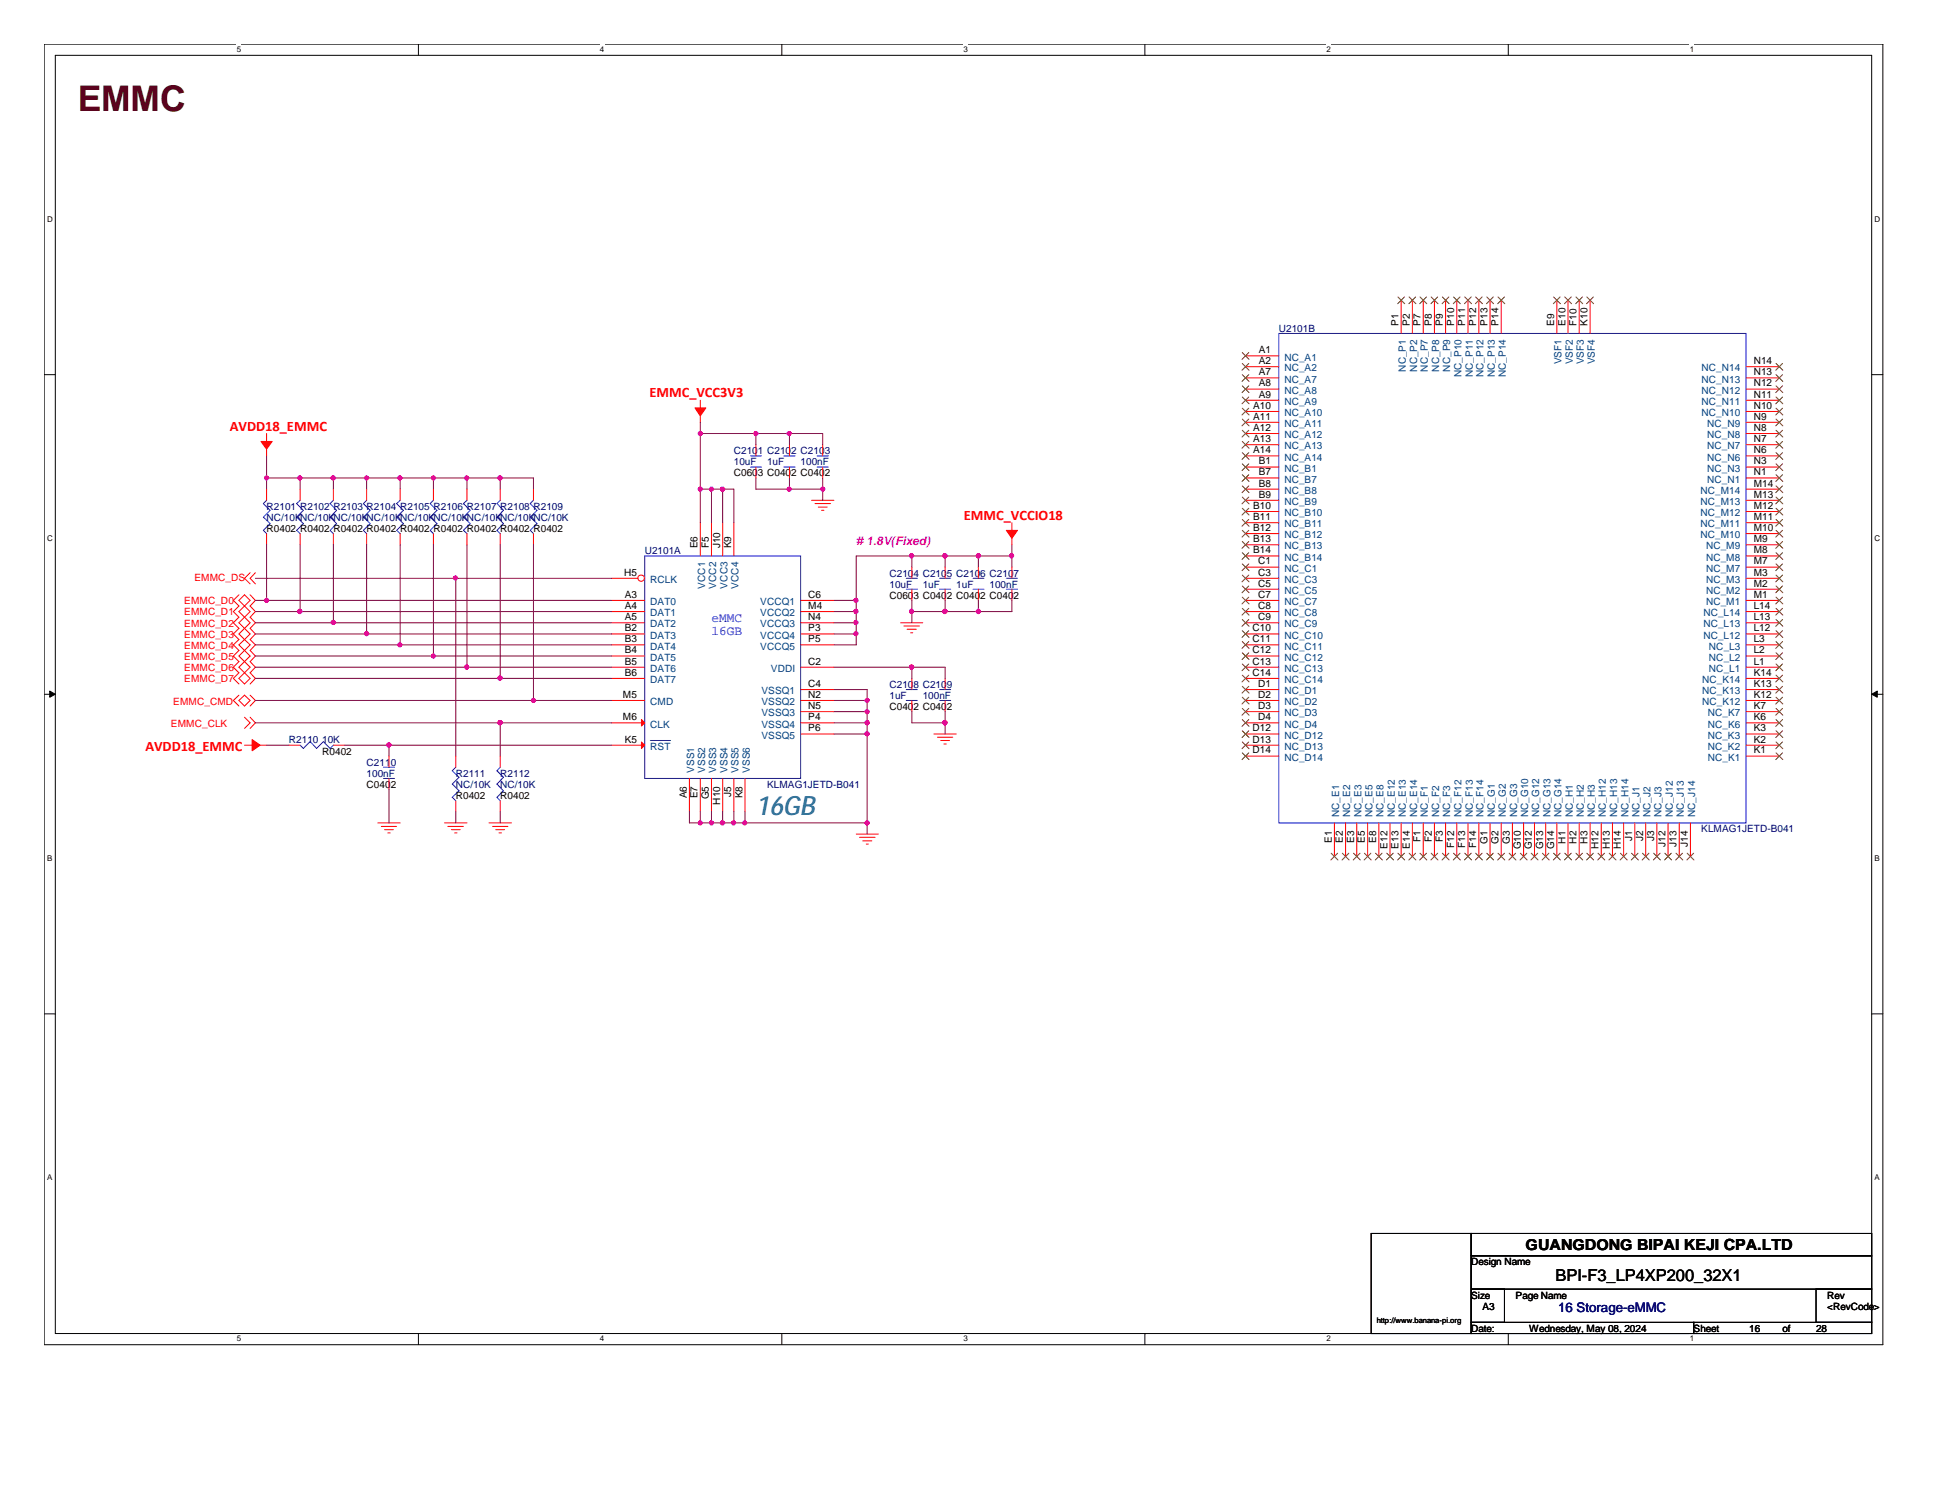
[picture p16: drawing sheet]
<svg xmlns="http://www.w3.org/2000/svg" width="279mm" height="216mm" viewBox="0 0 279 216" stroke-linecap="round" stroke-linejoin="round" font-family="sans-serif">
<defs><g id="words">
<text font-size="5.1" fill="#400000" x="11.2" y="15.9">EMMC</text>
<text font-size="3.8" fill="#008080" x="108.8" y="117.2">16GB</text>
<text font-size="2.4" x="223.8" y="184.3">BPI-F3_LP4XP200_32X1</text>
<text font-size="2.2" x="219.5" y="179.8">GUANGDONG BIPAI KEJI CPA.LTD</text>
<g font-size="2.1" fill="#f00">
<text x="93.4" y="57.2">EMMC_VCC3V3</text>
<text x="33.1" y="62">AVDD18_EMMC</text>
<text x="138.7" y="74.8">EMMC_VCCIO18</text>
<text x="20.9" y="108">AVDD18_EMMC</text>
</g>
<g font-size="1.9" fill="#00f">
<text x="102.4" y="89.5">eMMC</text>
<text x="102.4" y="91.4">16GB</text>
</g>
<text font-size="1.9" fill="#000080" x="224.2" y="188.7">16 Storage-eMMC</text>
<text font-size="1.7" fill="#f0f" x="123.2" y="78.4"># 1.8V(Fixed)</text>
<g font-size="1.4" fill="#000080">
<text x="184" y="47.7">U2101B</text>
<text x="105.6" y="65.3">C2101 C2102 C2103</text>
<text x="105.6" y="66.9">10uF</text>
<text x="110.4" y="66.9">1uF</text>
<text x="115.2" y="66.9">100nF</text>
<text x="38.4" y="73.3">R2101 R2102 R2103 R2104 R2105 R2106 R2107 R2108 R2109</text>
<text x="38.4" y="74.9">NC/10KNC/10KNC/10KNC/10KNC/10KNC/10KNC/10KNC/10KNC/10K</text>
<text x="92.8" y="79.7">U2101A</text>
<text x="128" y="82.9">C2104 C2105 C2106 C2107</text>
<text x="128" y="84.5">10uF</text>
<text x="132.8" y="84.5">1uF</text>
<text x="137.6" y="84.5">1uF</text>
<text x="142.4" y="84.5">100nF</text>
<text x="128" y="98.9">C2108 C2109</text>
<text x="128" y="100.5">1uF</text>
<text x="132.8" y="100.5">100nF</text>
<text x="41.6" y="106.9">R2110</text>
<text x="46.3" y="106.9">10K</text>
<text x="52.7" y="110.1">C2110</text>
<text x="52.7" y="111.7">100nF</text>
<text x="65.6" y="111.7">R2111</text>
<text x="65.6" y="113.3">NC/10K</text>
<text x="72" y="111.7">R2112</text>
<text x="72" y="113.3">NC/10K</text>
<text x="110.4" y="113.3">KLMAG1JETD-B041</text>
<text x="244.8" y="119.7">KLMAG1JETD-B041</text>
</g>
<g font-size="1.4">
<text x="201.2" y="46.9" transform="rotate(-90 201.2 46.9)">P1</text>
<text x="202.8" y="46.9" transform="rotate(-90 202.8 46.9)">P2</text>
<text x="204.4" y="46.9" transform="rotate(-90 204.4 46.9)">P7</text>
<text x="206" y="46.9" transform="rotate(-90 206 46.9)">P8</text>
<text x="207.6" y="46.9" transform="rotate(-90 207.6 46.9)">P9</text>
<text x="209.2" y="46.9" transform="rotate(-90 209.2 46.9)">P10</text>
<text x="210.8" y="46.9" transform="rotate(-90 210.8 46.9)">P11</text>
<text x="212.4" y="46.9" transform="rotate(-90 212.4 46.9)">P12</text>
<text x="214" y="46.9" transform="rotate(-90 214 46.9)">P13</text>
<text x="215.6" y="46.9" transform="rotate(-90 215.6 46.9)">P14</text>
<text x="223.6" y="46.9" transform="rotate(-90 223.6 46.9)">E9</text>
<text x="225.2" y="46.9" transform="rotate(-90 225.2 46.9)">E10</text>
<text x="226.8" y="46.9" transform="rotate(-90 226.8 46.9)">F10</text>
<text x="228.4" y="46.9" transform="rotate(-90 228.4 46.9)">K10</text>
<text x="181.1" y="50.8">A1</text>
<text x="181.1" y="52.4">A2</text>
<text x="181.1" y="54">A7</text>
<text x="252.3" y="52.4">N14</text>
<text x="252.3" y="54">N13</text>
<text x="180.3" y="58.8">A10</text>
<text x="181.1" y="55.6">A8</text>
<text x="181.1" y="57.2">A9</text>
<text x="252.3" y="55.6">N12</text>
<text x="252.3" y="57.2">N11</text>
<text x="252.3" y="58.8">N10</text>
<text x="180.3" y="60.4">A11</text>
<text x="180.3" y="62">A12</text>
<text x="180.3" y="63.6">A13</text>
<text x="180.3" y="65.2">A14</text>
<text x="252.3" y="60.4">N9</text>
<text x="252.3" y="62">N8</text>
<text x="252.3" y="63.6">N7</text>
<text x="252.3" y="65.2">N6</text>
<text x="105.6" y="68.5">C0603 C0402 C0402</text>
<text x="181.1" y="66.8">B1</text>
<text x="181.1" y="68.4">B7</text>
<text x="181.1" y="70">B8</text>
<text x="181.1" y="71.6">B9</text>
<text x="252.3" y="70">M14</text>
<text x="252.3" y="71.6">M13</text>
<text x="252.3" y="66.8">N3</text>
<text x="252.3" y="68.4">N1</text>
<text x="38.4" y="76.5">R0402 R0402 R0402 R0402 R0402 R0402 R0402 R0402 R0402</text>
<text x="180.3" y="73.2">B10</text>
<text x="180.3" y="74.8">B11</text>
<text x="180.3" y="76.4">B12</text>
<text x="180.3" y="78">B13</text>
<text x="252.3" y="73.2">M12</text>
<text x="252.3" y="74.8">M11</text>
<text x="252.3" y="76.4">M10</text>
<text x="252.3" y="78">M9</text>
<text x="89.8" y="82.8">H5</text>
<text x="100.4" y="78.9" transform="rotate(-90 100.4 78.9)">E6</text>
<text x="102" y="78.9" transform="rotate(-90 102 78.9)">F5</text>
<text x="103.6" y="78.9" transform="rotate(-90 103.6 78.9)">J10</text>
<text x="105.2" y="78.9" transform="rotate(-90 105.2 78.9)">K9</text>
<text x="180.3" y="79.6">B14</text>
<text x="181" y="81.2">C1</text>
<text x="181" y="82.8">C3</text>
<text x="252.3" y="79.6">M8</text>
<text x="252.3" y="81.2">M7</text>
<text x="252.3" y="82.8">M3</text>
<text x="89.9" y="89.2">A5</text>
<text x="89.9" y="87.6">A4</text>
<text x="89.9" y="86">A3</text>
<text x="116.3" y="86">C6</text>
<text x="116.3" y="87.6">M4</text>
<text x="116.3" y="89.2">N4</text>
<text x="128" y="86.1">C0603 C0402 C0402 C0402</text>
<text x="181" y="86">C7</text>
<text x="181" y="87.6">C8</text>
<text x="181" y="89.2">C9</text>
<text x="181" y="84.4">C5</text>
<text x="252.3" y="89.2">L13</text>
<text x="252.3" y="87.6">L14</text>
<text x="252.3" y="86">M1</text>
<text x="252.3" y="84.4">M2</text>
<text x="89.9" y="95.6">B5</text>
<text x="89.9" y="94">B4</text>
<text x="89.9" y="92.4">B3</text>
<text x="89.9" y="90.8">B2</text>
<text x="116.3" y="95.6">C2</text>
<text x="116.3" y="92.4">P5</text>
<text x="116.3" y="90.8">P3</text>
<text x="180.2" y="90.8">C10</text>
<text x="180.2" y="92.4">C11</text>
<text x="180.2" y="94">C12</text>
<text x="180.2" y="95.6">C13</text>
<text x="252.3" y="95.6">L1</text>
<text x="252.3" y="94">L2</text>
<text x="252.3" y="92.4">L3</text>
<text x="252.3" y="90.8">L12</text>
<text x="89.6" y="100.4">M5</text>
<text x="89.9" y="97.2">B6</text>
<text x="116.3" y="100.4">N2</text>
<text x="116.3" y="102">N5</text>
<text x="116.3" y="98.8">C4</text>
<text x="180.2" y="97.2">C14</text>
<text x="181" y="98.8">D1</text>
<text x="181" y="100.4">D2</text>
<text x="181" y="102">D3</text>
<text x="252.3" y="102">K7</text>
<text x="252.3" y="100.4">K12</text>
<text x="252.3" y="98.8">K13</text>
<text x="252.3" y="97.2">K14</text>
<text x="89.6" y="103.6">M6</text>
<text x="89.9" y="106.8">K5</text>
<text x="116.3" y="103.6">P4</text>
<text x="116.3" y="105.2">P6</text>
<text x="128" y="102.1">C0402 C0402</text>
<text x="180.2" y="105.2">D12</text>
<text x="180.2" y="106.8">D13</text>
<text x="181" y="103.6">D4</text>
<text x="252.3" y="106.8">K2</text>
<text x="252.3" y="105.2">K3</text>
<text x="252.3" y="103.6">K6</text>
<text x="46.4" y="108.5">R0402</text>
<text x="52.7" y="113.3">C0402</text>
<text x="180.2" y="108.4">D14</text>
<text x="252.3" y="108.4">K1</text>
<text x="65.6" y="114.9">R0402</text>
<text x="72" y="114.9">R0402</text>
<text x="98.8" y="114.9" transform="rotate(-90 98.8 114.9)">A6</text>
<text x="100.4" y="114.9" transform="rotate(-90 100.4 114.9)">E7</text>
<text x="102" y="115" transform="rotate(-90 102 115)">G5</text>
<text x="103.6" y="115.7" transform="rotate(-90 103.6 115.7)">H10</text>
<text x="105.2" y="114.6" transform="rotate(-90 105.2 114.6)">J5</text>
<text x="106.8" y="114.9" transform="rotate(-90 106.8 114.9)">K8</text>
<text x="191.6" y="121.2" transform="rotate(-90 191.6 121.2)">E1</text>
<text x="193.2" y="121.2" transform="rotate(-90 193.2 121.2)">E2</text>
<text x="194.8" y="121.2" transform="rotate(-90 194.8 121.2)">E3</text>
<text x="196.4" y="121.2" transform="rotate(-90 196.4 121.2)">E5</text>
<text x="198" y="121.2" transform="rotate(-90 198 121.2)">E8</text>
<text x="199.6" y="122" transform="rotate(-90 199.6 122)">E12</text>
<text x="201.2" y="122" transform="rotate(-90 201.2 122)">E13</text>
<text x="202.8" y="122" transform="rotate(-90 202.8 122)">E14</text>
<text x="204.4" y="121.2" transform="rotate(-90 204.4 121.2)">F1</text>
<text x="206" y="121.2" transform="rotate(-90 206 121.2)">F2</text>
<text x="207.6" y="121.2" transform="rotate(-90 207.6 121.2)">F3</text>
<text x="209.2" y="122" transform="rotate(-90 209.2 122)">F12</text>
<text x="210.8" y="122" transform="rotate(-90 210.8 122)">F13</text>
<text x="212.4" y="122" transform="rotate(-90 212.4 122)">F14</text>
<text x="214" y="121.4" transform="rotate(-90 214 121.4)">G1</text>
<text x="215.6" y="121.4" transform="rotate(-90 215.6 121.4)">G2</text>
<text x="217.2" y="121.4" transform="rotate(-90 217.2 121.4)">G3</text>
<text x="218.8" y="122.2" transform="rotate(-90 218.8 122.2)">G10</text>
<text x="220.4" y="122.2" transform="rotate(-90 220.4 122.2)">G12</text>
<text x="222" y="122.2" transform="rotate(-90 222 122.2)">G13</text>
<text x="223.6" y="122.2" transform="rotate(-90 223.6 122.2)">G14</text>
<text x="225.2" y="121.3" transform="rotate(-90 225.2 121.3)">H1</text>
<text x="226.8" y="121.3" transform="rotate(-90 226.8 121.3)">H2</text>
<text x="228.4" y="121.3" transform="rotate(-90 228.4 121.3)">H3</text>
<text x="230" y="122.1" transform="rotate(-90 230 122.1)">H12</text>
<text x="231.6" y="122.1" transform="rotate(-90 231.6 122.1)">H13</text>
<text x="233.2" y="122.1" transform="rotate(-90 233.2 122.1)">H14</text>
<text x="234.8" y="121" transform="rotate(-90 234.8 121)">J1</text>
<text x="236.4" y="121" transform="rotate(-90 236.4 121)">J2</text>
<text x="238" y="121" transform="rotate(-90 238 121)">J3</text>
<text x="239.6" y="121.8" transform="rotate(-90 239.6 121.8)">J12</text>
<text x="241.2" y="121.8" transform="rotate(-90 241.2 121.8)">J13</text>
<text x="242.8" y="121.8" transform="rotate(-90 242.8 121.8)">J14</text>
<text x="211.7" y="182">Design Name</text>
<text x="211.7" y="186.8">Size</text>
<text x="211.7" y="191.6">Date:</text>
<text x="213.3" y="188.4">A3</text>
<text x="218.1" y="186.8">Page Name</text>
<text x="220" y="191.6">Wednesday, May 08, 2024</text>
<text x="243.7" y="191.6">Sheet</text>
<text x="251.7" y="191.6">16</text>
<text x="256.5" y="191.6">of</text>
<text x="261.3" y="191.6">28</text>
<text x="262.9" y="186.8">Rev</text>
<text x="262.9" y="188.4">&lt;RevCode&gt;</text>
</g>
<g font-size="1.4" fill="#004080">
<text x="184.8" y="51.9">NC_A1</text>
<text x="184.8" y="53.4">NC_A2</text>
<text x="202.3" y="53.5" transform="rotate(-90 202.3 53.5)">NC_P1</text>
<text x="203.9" y="53.5" transform="rotate(-90 203.9 53.5)">NC_P2</text>
<text x="205.4" y="53.5" transform="rotate(-90 205.4 53.5)">NC_P7</text>
<text x="207.1" y="53.5" transform="rotate(-90 207.1 53.5)">NC_P8</text>
<text x="208.7" y="53.5" transform="rotate(-90 208.7 53.5)">NC_P9</text>
<text x="224.7" y="52.4" transform="rotate(-90 224.7 52.4)">VSF1</text>
<text x="226.3" y="52.4" transform="rotate(-90 226.3 52.4)">VSF2</text>
<text x="227.9" y="52.4" transform="rotate(-90 227.9 52.4)">VSF3</text>
<text x="229.4" y="52.4" transform="rotate(-90 229.4 52.4)">VSF4</text>
<text x="244.8" y="53.4">NC_N14</text>
<text x="184.8" y="56.6">NC_A8</text>
<text x="184.8" y="58.3">NC_A9</text>
<text x="184.8" y="59.9">NC_A10</text>
<text x="184.8" y="55">NC_A7</text>
<text x="210.3" y="54.3" transform="rotate(-90 210.3 54.3)">NC_P10</text>
<text x="211.9" y="54.3" transform="rotate(-90 211.9 54.3)">NC_P11</text>
<text x="213.4" y="54.3" transform="rotate(-90 213.4 54.3)">NC_P12</text>
<text x="215.1" y="54.3" transform="rotate(-90 215.1 54.3)">NC_P13</text>
<text x="216.7" y="54.3" transform="rotate(-90 216.7 54.3)">NC_P14</text>
<text x="244.8" y="55">NC_N13</text>
<text x="244.8" y="56.6">NC_N12</text>
<text x="244.8" y="58.3">NC_N11</text>
<text x="244.8" y="59.9">NC_N10</text>
<text x="184.8" y="61.4">NC_A11</text>
<text x="184.8" y="63">NC_A12</text>
<text x="184.8" y="64.6">NC_A13</text>
<text x="245.6" y="61.4">NC_N9</text>
<text x="245.6" y="63">NC_N8</text>
<text x="245.6" y="64.6">NC_N7</text>
<text x="184.8" y="66.3">NC_A14</text>
<text x="184.8" y="67.9">NC_B1</text>
<text x="184.8" y="69.4">NC_B7</text>
<text x="184.8" y="71">NC_B8</text>
<text x="244.6" y="71">NC_M14</text>
<text x="245.6" y="66.3">NC_N6</text>
<text x="245.6" y="67.9">NC_N3</text>
<text x="245.6" y="69.4">NC_N1</text>
<text x="184.8" y="72.6">NC_B9</text>
<text x="184.8" y="74.3">NC_B10</text>
<text x="184.8" y="75.9">NC_B11</text>
<text x="184.8" y="77.4">NC_B12</text>
<text x="244.6" y="72.6">NC_M13</text>
<text x="244.6" y="74.3">NC_M12</text>
<text x="244.6" y="75.9">NC_M11</text>
<text x="244.6" y="77.4">NC_M10</text>
<text x="93.6" y="83.9">RCLK</text>
<text x="184.8" y="79">NC_B13</text>
<text x="184.8" y="80.6">NC_B14</text>
<text x="184.8" y="82.3">NC_C1</text>
<text x="184.8" y="83.9">NC_C3</text>
<text x="245.4" y="79">NC_M9</text>
<text x="245.4" y="80.6">NC_M8</text>
<text x="245.4" y="82.3">NC_M7</text>
<text x="245.4" y="83.9">NC_M3</text>
<text x="93.6" y="88.6">DAT1</text>
<text x="93.6" y="87">DAT0</text>
<text x="101.4" y="84.7" transform="rotate(-90 101.4 84.7)">VCC1</text>
<text x="103" y="84.7" transform="rotate(-90 103 84.7)">VCC2</text>
<text x="104.6" y="84.7" transform="rotate(-90 104.6 84.7)">VCC3</text>
<text x="106.3" y="84.7" transform="rotate(-90 106.3 84.7)">VCC4</text>
<text x="109.4" y="87">VCCQ1</text>
<text x="109.4" y="88.6">VCCQ2</text>
<text x="184.8" y="87">NC_C7</text>
<text x="184.8" y="88.6">NC_C8</text>
<text x="184.8" y="85.4">NC_C5</text>
<text x="245.1" y="88.6">NC_L14</text>
<text x="245.4" y="87">NC_M1</text>
<text x="245.4" y="85.4">NC_M2</text>
<text x="93.6" y="95">DAT5</text>
<text x="93.6" y="93.4">DAT4</text>
<text x="93.6" y="91.9">DAT3</text>
<text x="93.6" y="90.3">DAT2</text>
<text x="109.4" y="93.4">VCCQ5</text>
<text x="109.4" y="91.9">VCCQ4</text>
<text x="109.4" y="90.3">VCCQ3</text>
<text x="184.8" y="90.3">NC_C9</text>
<text x="184.8" y="91.9">NC_C10</text>
<text x="184.8" y="93.4">NC_C11</text>
<text x="184.8" y="95">NC_C12</text>
<text x="245.1" y="91.9">NC_L12</text>
<text x="245.1" y="90.3">NC_L13</text>
<text x="245.9" y="95">NC_L2</text>
<text x="245.9" y="93.4">NC_L3</text>
<text x="93.6" y="101.4">CMD</text>
<text x="93.6" y="98.3">DAT7</text>
<text x="93.6" y="96.6">DAT6</text>
<text x="109.6" y="101.4">VSSQ2</text>
<text x="109.6" y="99.9">VSSQ1</text>
<text x="110.9" y="96.6">VDDI</text>
<text x="184.8" y="96.6">NC_C13</text>
<text x="184.8" y="98.3">NC_C14</text>
<text x="184.8" y="99.9">NC_D1</text>
<text x="184.8" y="101.4">NC_D2</text>
<text x="244.9" y="101.4">NC_K12</text>
<text x="244.9" y="99.9">NC_K13</text>
<text x="244.9" y="98.3">NC_K14</text>
<text x="245.9" y="96.6">NC_L1</text>
<text x="93.6" y="104.6">CLK</text>
<text x="93.6" y="107.9">RST</text>
<text x="109.6" y="103">VSSQ3</text>
<text x="109.6" y="104.6">VSSQ4</text>
<text x="109.6" y="106.3">VSSQ5</text>
<text x="184.8" y="103">NC_D3</text>
<text x="184.8" y="104.6">NC_D4</text>
<text x="184.8" y="106.3">NC_D12</text>
<text x="184.8" y="107.9">NC_D13</text>
<text x="245.7" y="107.9">NC_K2</text>
<text x="245.7" y="106.3">NC_K3</text>
<text x="245.7" y="104.6">NC_K6</text>
<text x="245.7" y="103">NC_K7</text>
<text x="99.9" y="111.2" transform="rotate(-90 99.9 111.2)">VSS1</text>
<text x="101.4" y="111.2" transform="rotate(-90 101.4 111.2)">VSS2</text>
<text x="103" y="111.2" transform="rotate(-90 103 111.2)">VSS3</text>
<text x="104.6" y="111.2" transform="rotate(-90 104.6 111.2)">VSS4</text>
<text x="106.3" y="111.2" transform="rotate(-90 106.3 111.2)">VSS5</text>
<text x="107.9" y="111.2" transform="rotate(-90 107.9 111.2)">VSS6</text>
<text x="184.8" y="109.4">NC_D14</text>
<text x="245.7" y="109.4">NC_K1</text>
<text x="192.7" y="117.6" transform="rotate(-90 192.7 117.6)">NC_E1</text>
<text x="194.3" y="117.6" transform="rotate(-90 194.3 117.6)">NC_E2</text>
<text x="195.9" y="117.6" transform="rotate(-90 195.9 117.6)">NC_E3</text>
<text x="197.4" y="117.6" transform="rotate(-90 197.4 117.6)">NC_E5</text>
<text x="199.1" y="117.6" transform="rotate(-90 199.1 117.6)">NC_E8</text>
<text x="200.7" y="117.6" transform="rotate(-90 200.7 117.6)">NC_E12</text>
<text x="202.3" y="117.6" transform="rotate(-90 202.3 117.6)">NC_E13</text>
<text x="203.9" y="117.6" transform="rotate(-90 203.9 117.6)">NC_E14</text>
<text x="205.4" y="117.6" transform="rotate(-90 205.4 117.6)">NC_F1</text>
<text x="207.1" y="117.6" transform="rotate(-90 207.1 117.6)">NC_F2</text>
<text x="208.7" y="117.6" transform="rotate(-90 208.7 117.6)">NC_F3</text>
<text x="210.3" y="117.6" transform="rotate(-90 210.3 117.6)">NC_F12</text>
<text x="211.9" y="117.6" transform="rotate(-90 211.9 117.6)">NC_F13</text>
<text x="213.4" y="117.6" transform="rotate(-90 213.4 117.6)">NC_F14</text>
<text x="215.1" y="117.6" transform="rotate(-90 215.1 117.6)">NC_G1</text>
<text x="216.7" y="117.6" transform="rotate(-90 216.7 117.6)">NC_G2</text>
<text x="218.3" y="117.6" transform="rotate(-90 218.3 117.6)">NC_G3</text>
<text x="219.9" y="117.6" transform="rotate(-90 219.9 117.6)">NC_G10</text>
<text x="221.4" y="117.6" transform="rotate(-90 221.4 117.6)">NC_G12</text>
<text x="223.1" y="117.6" transform="rotate(-90 223.1 117.6)">NC_G13</text>
<text x="224.7" y="117.6" transform="rotate(-90 224.7 117.6)">NC_G14</text>
<text x="226.3" y="117.6" transform="rotate(-90 226.3 117.6)">NC_H1</text>
<text x="227.9" y="117.6" transform="rotate(-90 227.9 117.6)">NC_H2</text>
<text x="229.4" y="117.6" transform="rotate(-90 229.4 117.6)">NC_H3</text>
<text x="231.1" y="117.6" transform="rotate(-90 231.1 117.6)">NC_H12</text>
<text x="232.7" y="117.6" transform="rotate(-90 232.7 117.6)">NC_H13</text>
<text x="234.3" y="117.6" transform="rotate(-90 234.3 117.6)">NC_H14</text>
<text x="235.9" y="117.6" transform="rotate(-90 235.9 117.6)">NC_J1</text>
<text x="237.4" y="117.6" transform="rotate(-90 237.4 117.6)">NC_J2</text>
<text x="239.1" y="117.6" transform="rotate(-90 239.1 117.6)">NC_J3</text>
<text x="240.7" y="117.6" transform="rotate(-90 240.7 117.6)">NC_J12</text>
<text x="242.3" y="117.6" transform="rotate(-90 242.3 117.6)">NC_J13</text>
<text x="243.9" y="117.6" transform="rotate(-90 243.9 117.6)">NC_J14</text>
</g>
<g font-size="1.4" fill="#f00">
<text x="28" y="83.6">EMMC_DS</text>
<text x="26.5" y="86.9">EMMC_D0</text>
<text x="26.5" y="88.5">EMMC_D1</text>
<text x="26.5" y="90.1">EMMC_D2</text>
<text x="26.5" y="91.7">EMMC_D3</text>
<text x="26.5" y="93.3">EMMC_D4</text>
<text x="26.5" y="94.9">EMMC_D5</text>
<text x="24.9" y="101.3">EMMC_CMD</text>
<text x="26.5" y="96.5">EMMC_D6</text>
<text x="26.5" y="98.1">EMMC_D7</text>
<text x="24.6" y="104.5">EMMC_CLK</text>
</g>
<g font-size="1.1">
<text x="34.1" y="7.5">5</text>
<text x="86.3" y="7.5">4</text>
<text x="138.6" y="7.5">3</text>
<text x="190.8" y="7.5">2</text>
<text x="243.1" y="7.5">1</text>
<text x="6.8" y="31.9">D</text>
<text x="269.7" y="31.9">D</text>
<text x="6.8" y="77.8">C</text>
<text x="269.7" y="77.8">C</text>
<text x="6.8" y="123.8">B</text>
<text x="269.7" y="123.8">B</text>
<text x="6.8" y="169.8">A</text>
<text x="269.7" y="169.8">A</text>
<text x="198.1" y="190.3">http://www.banana-pi.org</text>
<text x="34.1" y="193">5</text>
<text x="86.3" y="193">4</text>
<text x="138.6" y="193">3</text>
<text x="190.8" y="193">2</text>
<text x="243.1" y="193">1</text>
</g>
</g></defs>
<path d="M6.3 6.3h264.6v187.1h-264.6zM8 8h261.3v183.8h-261.3z" fill="none" stroke="#000" stroke-width=".14"/>
<g fill="#fff">
<path d="M34.1 6.4h.6v1.3h-.6z"/>
<path d="M34.1 191.9h.6v1.3h-.6z"/>
</g>
<path d="M60.2 6.3v1.7M60.2 191.8v1.6" fill="none" stroke="#000" stroke-width=".14"/>
<g fill="#fff">
<path d="M86.3 6.4h.6v1.3h-.6z"/>
<path d="M86.3 191.9h.6v1.3h-.6z"/>
</g>
<path d="M112.5 6.3v1.7M112.5 191.8v1.6" fill="none" stroke="#000" stroke-width=".14"/>
<g fill="#fff">
<path d="M138.6 6.4h.6v1.3h-.6z"/>
<path d="M138.6 191.9h.6v1.3h-.6z"/>
</g>
<path d="M164.7 6.3v1.7M164.7 191.8v1.6" fill="none" stroke="#000" stroke-width=".14"/>
<g fill="#fff">
<path d="M190.8 6.4h.6v1.3h-.6z"/>
<path d="M190.8 191.9h.6v1.3h-.6z"/>
</g>
<path d="M217 6.3v1.7M217 191.8v1.6" fill="none" stroke="#000" stroke-width=".14"/>
<g fill="#fff">
<path d="M243.1 6.4h.6v1.3h-.6z"/>
<path d="M243.1 191.9h.6v1.3h-.6z"/>
<path d="M6.8 30.8h.7v1.3h-.7z"/>
<path d="M269.7 30.8h.8v1.3h-.8z"/>
<path d="M6.8 76.7h.7v1.4h-.7z"/>
<path d="M269.7 76.7h.8v1.4h-.8z"/>
</g>
<path d="M6.3 53.9h1.7M269.3 53.9h1.6" fill="none" stroke="#000" stroke-width=".14"/>
<g fill="#fff">
<path d="M6.8 122.7h.7v1.3h-.7z"/>
<path d="M269.7 122.7h.7v1.3h-.7z"/>
</g>
<path d="M6.3 99.9h1.7M269.3 99.9h1.6" fill="none" stroke="#000" stroke-width=".14"/>
<g fill="#000" stroke="#000" stroke-width=".14">
<path d="M7.2 99.4l.8 .5-.8 .4z" fill-rule="evenodd"/>
<path d="M269.3 99.9l.8-.5v.9z" fill-rule="evenodd"/>
</g>
<g fill="#fff">
<path d="M6.8 168.7h.7v1.3h-.7z"/>
<path d="M269.7 168.7h.7v1.3h-.7z"/>
</g>
<path d="M6.3 145.8h1.7M269.3 145.8h1.6M197.3 177.4h14.4v14.4h-14.4zM211.7 177.4h57.6v3.2h-57.6zM211.7 180.6h57.6v4.8h-57.6zM211.7 185.4h4.8v4.8h-4.8zM211.7 190.2h32v1.6h-32zM243.7 190.2h25.6v1.6h-25.6zM261.3 185.4h8v4.8h-8z" fill="none" stroke="#000" stroke-width=".14"/>
<g fill="none" stroke="#f00" stroke-width=".14">
<path d="M100.8 57.6v1.7M100.8 59.6v1.1M179.2 51.2h4.8M179.2 52.7h4.8M179.2 56h4.8M179.2 57.6h4.8M179.2 59.2h4.8M179.2 54.4h4.8M201.6 43.2v4.8M203.2 43.2v4.8M204.8 43.2v4.8M206.4 43.2v4.8"/>
<path d="M208 43.2v4.8M209.6 43.2v4.8M211.2 43.2v4.8M212.8 43.2v4.8M214.4 43.2v4.8M216 43.2v4.8M224 43.2v4.8M225.6 43.2v4.8M227.2 43.2v4.8M228.8 43.2v4.8M251.2 52.7h4.8M251.2 56h4.8"/>
<path d="M251.2 57.6h4.8M251.2 59.2h4.8M251.2 54.4h4.8M38.4 62.4v1.7M38.4 64.4v1.2M38.4 70.4v1.6M38.4 76.8v1.6M43.2 70.4v1.6M43.2 76.8v1.6M48 70.4v1.6M48 76.8v1.6M52.7 70.4v1.6"/>
<path d="M52.7 76.8v1.6M62.4 70.4v1.6M62.4 76.8v1.6M67.2 70.4v1.6M67.2 76.8v1.6M72 70.4v1.6M72 76.8v1.6M76.8 70.4v1.6M76.8 76.8v1.6M100.8 75.2v4.8M102.4 75.2v4.8M104 75.2v4.8"/>
<path d="M105.6 75.2v4.8M113.6 64v1.6M113.6 67.2v1.5M116.8 72h3.2M117.3 72.4h2.2M117.7 72.9h1.3M118.2 73.4h.3M145.6 75.2v1.7M145.6 77.3v1.1M179.2 72h4.8M179.2 60.7h4.8M179.2 62.4h4.8"/>
<path d="M179.2 64h4.8M179.2 65.6h4.8M179.2 67.2h4.8M179.2 68.7h4.8M179.2 70.4h4.8M179.2 73.6h4.8M179.2 75.2h4.8M179.2 76.8h4.8M179.2 78.4h4.8M179.2 80h4.8M251.2 72h4.8M251.2 60.7h4.8"/>
<path d="M251.2 62.4h4.8M251.2 64h4.8M251.2 65.6h4.8M251.2 67.2h4.8M251.2 68.7h4.8M251.2 70.4h4.8M251.2 73.6h4.8M251.2 75.2h4.8M251.2 76.8h4.8M251.2 78.4h4.8M251.2 80h4.8M34.4 85.6l-.8 .8 .8 .8-.8 .8 .8 .8-.8 .8 .8 .8-.8 .8 .8 .8-.8 .8 .8 .8-.8 .8 .8 .8-.8 .8 .8 .8-.8 .8 .8 .8"/>
<path d="M34.4 92.8l1.6 1.6-1.6 1.6 1.6 1.6-.8 .8-.8-.8 1.6-1.6-1.6-1.6 1.6-1.6-.8-.8zM34.4 100l-.8 .8 .8 .8M35.2 85.6l-.8 .8 1.6 1.6-1.6 1.6 1.6 1.6-.8 .8-.8-.8 1.6-1.6-1.6-1.6 1.6-1.6zM36 82.4l-.8 .8 .8 .8M36 85.6l.7 .8-.7 .8 .7 .8-.7 .8 .7 .8-.7 .8 .7 .8-.7 .8 .7 .8-.7 .8 .7 .8-.7 .8 .7 .8-.7 .8 .7 .8-.7 .8M36 100l.7 .8-.7 .8M36.7 82.4l-.7 .8 .7 .8M88 89.6h4.8M88 86.4h4.8M88 88h4.8M88 91.2h4.8M88 92.8h4.8"/>
<path d="M88 94.4h4.8M88 96h4.8M88 97.6h4.8M115.2 89.6h4.8M115.2 86.4h4.8M115.2 88h4.8M115.2 91.2h4.8M115.2 92.8h4.8M115.2 96h4.8M115.2 99.2h4.8M129.6 89.6h3.2M130 90h2.3"/>
<path d="M130.5 90.5h1.3M131 91h.3M131.2 81.6v1.6M131.2 84.8v1.6M131.2 97.6v1.6M136 81.6v1.6M136 84.8v1.6M136 97.6v1.6M140.8 81.6v1.6M140.8 84.8v1.6M145.6 81.6v1.6M145.6 84.8v1.6"/>
<path d="M179.2 89.6h4.8M179.2 81.6h4.8M179.2 83.2h4.8M179.2 86.4h4.8M179.2 88h4.8M179.2 91.2h4.8M179.2 92.8h4.8M179.2 94.4h4.8M179.2 96h4.8M179.2 97.6h4.8M179.2 99.2h4.8M179.2 84.8h4.8"/>
<path d="M251.2 89.6h4.8M251.2 81.6h4.8M251.2 83.2h4.8M251.2 86.4h4.8M251.2 88h4.8M251.2 91.2h4.8M251.2 92.8h4.8M251.2 94.4h4.8M251.2 96h4.8M251.2 97.6h4.8M251.2 99.2h4.8M251.2 84.8h4.8"/>
<path d="M34.4 100.8l.8-.8 .8 .8-.8 .8zM35.2 107.2h1.7M35.2 103.2l.8 .8-.8 .8M36 103.2l.7 .8-.7 .8M37.3 107.2h1.1M41.6 107.2h1.6M48 107.2h1.6M54.4 118.4h3.2M54.9 118.9h2.2M55.3 119.3h1.3M55.8 119.8h.3M56 108.8v1.6"/>
<path d="M56 112v1.6M64 118.4h3.2M64.4 118.9h2.3M64.9 119.3h1.3M65.4 119.8h.3M65.6 108.8v1.6M65.6 115.2v1.6M70.4 118.4h3.2M70.9 118.9h2.2M71.3 119.3h1.3M71.8 119.8h.3M72 108.8v1.6"/>
<path d="M72 115.2v1.6M88 107.2h4.8M88 100.8h4.8M88 104h4.8M99.2 112v4.8M100.8 112v4.8M102.4 112v4.8M104 112v4.8M105.6 112v4.8M107.2 112v4.8M115.2 105.6h4.8M115.2 100.8h4.8"/>
<path d="M115.2 102.4h4.8M115.2 104h4.8M123.2 120h3.2M131.2 100.8v1.6M134.4 105.6h3.2M134.9 106h2.2M135.3 106.5h1.3M135.8 107h.3M136 100.8v1.6M179.2 107.2h4.8M179.2 105.6h4.8M179.2 100.8h4.8"/>
<path d="M179.2 102.4h4.8M179.2 104h4.8M179.2 108.8h4.8M192 118.4v4.8M193.6 118.4v4.8M195.2 118.4v4.8M196.8 118.4v4.8M198.4 118.4v4.8M200 118.4v4.8M201.6 118.4v4.8M203.2 118.4v4.8M204.8 118.4v4.8"/>
<path d="M206.4 118.4v4.8M208 118.4v4.8M209.6 118.4v4.8M211.2 118.4v4.8M212.8 118.4v4.8M214.4 118.4v4.8M216 118.4v4.8M217.6 118.4v4.8M219.2 118.4v4.8M220.8 118.4v4.8M222.4 118.4v4.8M224 118.4v4.8"/>
<path d="M225.6 118.4v4.8M227.2 118.4v4.8M228.8 118.4v4.8M230.4 118.4v4.8M232 118.4v4.8M233.6 118.4v4.8M235.2 118.4v4.8M236.8 118.4v4.8M238.4 118.4v4.8M240 118.4v4.8M241.6 118.4v4.8M243.2 118.4v4.8"/>
<path d="M251.2 107.2h4.8M251.2 105.6h4.8M251.2 100.8h4.8M251.2 102.4h4.8M251.2 104h4.8M251.2 108.8h4.8M123.7 120.4h2.2M124.1 120.9h1.3M124.6 121.4h.3"/>
</g>
<g fill="#f00" stroke="#f00" stroke-width=".14">
<path d="M100 58.7h1.6l-.8 1.1z" fill-rule="evenodd"/>
<path d="M144.8 76.3h1.6l-.8 1.1z" fill-rule="evenodd"/>
<path d="M37.5 63.5h1.7l-.8 1.1z" fill-rule="evenodd"/>
<path d="M36.3 106.4l1.1 .8-1.1 .8z" fill-rule="evenodd"/>
<path d="M92.3 103.5l.5 .5-.5 .4z" fill-rule="evenodd"/>
<path d="M92.3 106.7l.5 .5-.5 .5z" fill-rule="evenodd"/>
</g>
<g fill="none" stroke="#00f" stroke-width=".14">
<path d="M184 48h67.2v70.4h-67.2zM38.4 72l-.5 .4 1 1-1 1 1 .9-1 1 .5 .5M43.2 72l-.5 .4 .9 1-.9 1 .9 .9-.9 1 .5 .5M48 72l-.5 .4 .9 1-.9 1 .9 .9-.9 1 .5 .5M52.7 72l-.4 .4 1 1-1 1 1 .9-1 1 .4 .5M62.4 72l-.5 .4 1 1-1 1 1 .9-1 1 .5 .5M67.2 72l-.5 .4 .9 1-.9 1 .9 .9-.9 1 .5 .5M72 72l-.5 .4 .9 1-.9 1 .9 .9-.9 1 .5 .5M76.8 72l-.5 .4 1 1-1 1 1 .9-1 1 .5 .5M92.8 80h22.4v32h-22.4zM112.8 67.2h1.6M112.8 65.6h1.6"/>
<path d="M130.4 99.2h1.6M130.4 84.8h1.6M130.4 83.2h1.6M135.2 99.2h1.6M135.2 84.8h1.6M135.2 83.2h1.6M140 84.8h1.6M140 83.2h1.6M144.8 84.8h1.6M144.8 83.2h1.6M43.2 107.2l.4 .5 1-1 1 1 .9-1 1 1 .5-.5M55.2 110.4h1.6"/>
<path d="M55.2 112h1.6M65.6 110.4l-.5 .5 .9 .9-.9 1 .9 .9-.9 1 .5 .5M72 110.4l-.5 .5 .9 .9-.9 1 .9 .9-.9 1 .5 .5M130.4 100.8h1.6M135.2 100.8h1.6"/>
</g>
<g fill="none" stroke="#804000" stroke-width=".14">
<path d="M178.7 50.7l1 1M178.7 52.3l1 1M178.7 55.5l1 1M178.7 57.1l1 1M178.7 58.7l1 1M178.7 53.9l1 1M179.7 50.7l-1 1M179.7 52.3l-1 1M179.7 55.5l-1 1M179.7 57.1l-1 1M179.7 58.7l-1 1M179.7 53.9l-1 1"/>
<path d="M201.1 42.7l1 1M202.1 42.7l-1 1M202.7 42.7l1 1M203.7 42.7l-1 1M204.3 42.7l1 1M205.2 42.7l-.9 1M205.9 42.7l1 1M206.8 42.7l-.9 1M207.5 42.7l1 1M208.4 42.7l-.9 1M209.1 42.7l1 1M210.1 42.7l-1 1"/>
<path d="M210.7 42.7l1 1M211.7 42.7l-1 1M212.3 42.7l1 1M213.2 42.7l-.9 1M213.9 42.7l1 1M214.8 42.7l-.9 1M215.5 42.7l1 1M216.5 42.7l-1 1M223.5 42.7l1 1M224.5 42.7l-1 1M225.1 42.7l1 1M226.1 42.7l-1 1"/>
<path d="M226.7 42.7l1 1M227.7 42.7l-1 1M228.3 42.7l1 1M229.2 42.7l-.9 1M255.5 52.3l1 1M255.5 53.9l1 1M255.5 55.5l1 1M255.5 57.1l1 1M255.5 58.7l1 1M256.5 52.3l-1 1M256.5 53.9l-1 1M256.5 55.5l-1 1"/>
<path d="M256.5 57.1l-1 1M256.5 58.7l-1 1M178.7 60.3l1 1M178.7 61.9l1 1M178.7 63.5l1 1M178.7 65.1l1 1M178.7 66.7l1 1M178.7 68.3l1 1M178.7 69.9l1 1M178.7 71.5l1 1M178.7 73.1l1 1M178.7 74.7l1 1"/>
<path d="M178.7 76.3l1 1M178.7 77.9l1 1M178.7 79.5l1 1M179.7 60.3l-1 1M179.7 61.9l-1 1M179.7 63.5l-1 1M179.7 65.1l-1 1M179.7 66.7l-1 1M179.7 68.3l-1 1M179.7 69.9l-1 1M179.7 71.5l-1 1M179.7 73.1l-1 1"/>
<path d="M179.7 74.7l-1 1M179.7 76.3l-1 1M179.7 77.9l-1 1M179.7 79.5l-1 1M255.5 60.3l1 1M255.5 61.9l1 1M255.5 63.5l1 1M255.5 65.1l1 1M255.5 66.7l1 1M255.5 68.3l1 1M255.5 69.9l1 1M255.5 71.5l1 1"/>
<path d="M255.5 73.1l1 1M255.5 74.7l1 1M255.5 76.3l1 1M255.5 77.9l1 1M255.5 79.5l1 1M256.5 60.3l-1 1M256.5 66.7l-1 1M256.5 68.3l-1 1M256.5 71.5l-1 1M256.5 74.7l-1 1M256.5 77.9l-1 1M256.5 79.5l-1 1"/>
<path d="M256.5 65.1l-1 1M256.5 61.9l-1 1M256.5 63.5l-1 1M256.5 69.9l-1 1M256.5 73.1l-1 1M256.5 76.3l-1 1M178.7 81.1l1 1M178.7 82.7l1 1M178.7 85.9l1 1M178.7 87.5l1 1M178.7 89.1l1 1M178.7 90.7l1 1"/>
<path d="M178.7 92.3l1 1M178.7 93.9l1 1M178.7 95.5l1 1M178.7 97.1l1 1M178.7 98.7l1 1M178.7 84.3l1 1M179.7 81.1l-1 1M179.7 82.7l-1 1M179.7 85.9l-1 1M179.7 87.5l-1 1M179.7 89.1l-1 1M179.7 90.7l-1 1"/>
<path d="M179.7 92.3l-1 1M179.7 93.9l-1 1M179.7 95.5l-1 1M179.7 97.1l-1 1M179.7 98.7l-1 1M179.7 84.3l-1 1M255.5 98.7l1 1M255.5 97.1l1 1M255.5 95.5l1 1M255.5 93.9l1 1M255.5 92.3l1 1M255.5 90.7l1 1"/>
<path d="M255.5 89.1l1 1M255.5 87.5l1 1M255.5 85.9l1 1M255.5 84.3l1 1M255.5 81.1l1 1M255.5 82.7l1 1M256.5 81.1l-1 1M256.5 89.1l-1 1M256.5 90.7l-1 1M256.5 92.3l-1 1M256.5 95.5l-1 1M256.5 98.7l-1 1"/>
<path d="M256.5 97.1l-1 1M256.5 93.9l-1 1M256.5 87.5l-1 1M256.5 85.9l-1 1M256.5 84.3l-1 1M256.5 82.7l-1 1M178.7 100.3l1 1M178.7 101.9l1 1M178.7 103.5l1 1M178.7 105.1l1 1M178.7 106.7l1 1M178.7 108.3l1 1"/>
<path d="M179.7 100.3l-1 1M179.7 101.9l-1 1M179.7 103.5l-1 1M179.7 105.1l-1 1M179.7 106.7l-1 1M179.7 108.3l-1 1M255.5 108.3l1 1M255.5 106.7l1 1M255.5 105.1l1 1M255.5 100.3l1 1M255.5 103.5l1 1M255.5 101.9l1 1"/>
<path d="M256.5 101.9l-1 1M256.5 103.5l-1 1M256.5 105.1l-1 1M256.5 106.7l-1 1M256.5 108.3l-1 1M256.5 100.3l-1 1M191.5 122.7l1 1M192.4 122.7l-.9 1M193.1 122.7l1 1M194.1 122.7l-1 1M194.7 122.7l1 1M195.7 122.7l-1 1"/>
<path d="M196.3 122.7l1 1M197.2 122.7l-.9 1M197.9 122.7l1 1M198.8 122.7l-.9 1M199.5 122.7l1 1M200.4 122.7l-.9 1M201.1 122.7l1 1M202.1 122.7l-1 1M202.7 122.7l1 1M203.7 122.7l-1 1M204.3 122.7l1 1M205.2 122.7l-.9 1"/>
<path d="M205.9 122.7l1 1M206.8 122.7l-.9 1M207.5 122.7l1 1M208.4 122.7l-.9 1M209.1 122.7l1 1M210.1 122.7l-1 1M210.7 122.7l1 1M211.7 122.7l-1 1M212.3 122.7l1 1M213.2 122.7l-.9 1M213.9 122.7l1 1M214.8 122.7l-.9 1"/>
<path d="M215.5 122.7l1 1M216.5 122.7l-1 1M217.1 122.7l1 1M218.1 122.7l-1 1M218.7 122.7l1 1M219.7 122.7l-1 1M220.3 122.7l1 1M221.2 122.7l-.9 1M221.9 122.7l1 1M222.8 122.7l-.9 1M223.5 122.7l1 1M224.5 122.7l-1 1"/>
<path d="M225.1 122.7l1 1M226.1 122.7l-1 1M226.7 122.7l1 1M227.7 122.7l-1 1M228.3 122.7l1 1M229.2 122.7l-.9 1M229.9 122.7l1 1M230.8 122.7l-.9 1M231.5 122.7l1 1M232.5 122.7l-1 1M233.1 122.7l1 1M234.1 122.7l-1 1"/>
<path d="M234.7 122.7l1 1M235.7 122.7l-1 1M236.3 122.7l1 1M237.2 122.7l-.9 1M237.9 122.7l1 1M238.8 122.7l-.9 1M239.5 122.7l1 1M240.5 122.7l-1 1M241.1 122.7l1 1M242.1 122.7l-1 1M242.7 122.7l1 1M243.7 122.7l-1 1"/>
</g>
<path d="M93.6 106.5h2.9" fill="none" stroke="#004080" stroke-width=".14"/>
<circle cx="92.2" cy="83.2" r=".46" fill="#fff" stroke="#f00" stroke-width=".14"/>
<path d="M57.6 70.4v1.6M57.6 76.8v1.6M108.8 64v1.6M108.8 67.2v1.5M118.4 64v1.6M118.4 67.2v1.5M88 83.2h3.8" fill="none" stroke="#f00" stroke-width=".14"/>
<path d="M57.6 72l-.5 .4 .9 1-.9 1 .9 .9-.9 1 .5 .5M108 67.2h1.6M108 65.6h1.6M117.6 67.2h1.6M117.6 65.6h1.6" fill="none" stroke="#00f" stroke-width=".14"/>
<g fill="none" stroke="#800040" stroke-width=".14">
<path d="M38.4 65.6v4.8M38.4 78.4v8M38.4 68.7h38.4v1.7M43.2 68.7v1.7M43.2 78.4v9.6M48 68.7v1.7M48 78.4v11.2M52.7 68.7v1.7M52.7 78.4v12.8M57.6 68.7v1.7M57.6 78.4v14.4M62.4 68.7v1.7"/>
<path d="M62.4 78.4v16M67.2 68.7v1.7M67.2 78.4v17.6M72 68.7v1.7M72 78.4v19.2M76.8 78.4v22.4M100.8 60.7v14.5M100.8 62.4h17.6v1.6M100.8 70.4h4.8v4.8M102.4 70.4v4.8M104 70.4v4.8M108.8 62.4v1.6"/>
<path d="M108.8 68.7v1.7h9.6M113.6 62.4v1.6M113.6 68.7v1.7M118.4 68.7v3.3M131.2 80v1.6M136 80v1.6M140.8 80v1.6M145.6 78.4v3.2M145.6 80h-22.4v12.8h-3.2M36.7 83.2h51.3M36.7 86.4h51.3M36.7 88h51.3"/>
<path d="M36.7 89.6h51.3M36.7 91.2h51.3M36.7 92.8h51.3M36.7 94.4h51.3M36.7 96h51.3M36.7 97.6h51.3M65.6 83.2v25.6M120 96h16v1.6M120 86.4h3.2M120 88h3.2M120 89.6h3.2M120 91.2h3.2"/>
<path d="M120 99.2h4.8v20.8M131.2 86.4v3.2M131.2 96v1.6M136 86.4v1.6M140.8 86.4v1.6M145.6 86.4v1.6h-14.4M36.7 100.8h51.3M36.7 104h51.3M38.4 107.2h3.2M49.6 107.2h38.4M56 107.2v1.6M56 113.6v4.8"/>
<path d="M65.6 116.8v1.6M72 104v4.8M72 116.8v1.6M99.2 116.8v1.6h25.6M100.8 116.8v1.6M102.4 116.8v1.6M104 116.8v1.6M105.6 116.8v1.6M107.2 116.8v1.6M120 100.8h4.8M120 102.4h4.8M120 104h4.8"/>
<path d="M120 105.6h4.8M131.2 102.4v1.6h4.8M136 102.4v3.2"/>
</g>
<g fill="#f0f" stroke="#f0f" stroke-width=".14">
<circle cx="108.8" cy="62.4" r=".3"/>
<circle cx="100.8" cy="62.4" r=".3"/>
<circle cx="100.8" cy="70.4" r=".3"/>
<circle cx="113.5" cy="62.4" r=".3"/>
<circle cx="43.1" cy="68.7" r=".3"/>
<circle cx="38.4" cy="68.7" r=".3"/>
<circle cx="47.9" cy="68.7" r=".31"/>
<circle cx="57.5" cy="68.7" r=".3"/>
<circle cx="52.7" cy="68.7" r=".3"/>
<circle cx="62.4" cy="68.7" r=".3"/>
<circle cx="67.1" cy="68.7" r=".3"/>
<circle cx="104" cy="70.4" r=".31"/>
<circle cx="102.4" cy="70.4" r=".3"/>
<circle cx="113.5" cy="70.4" r=".3"/>
<circle cx="118.4" cy="70.4" r=".3"/>
<circle cx="131.1" cy="79.9" r=".31"/>
<circle cx="140.7" cy="79.9" r=".31"/>
<circle cx="136" cy="79.9" r=".32"/>
<circle cx="145.5" cy="79.9" r=".31"/>
<circle cx="38.4" cy="86.4" r=".3"/>
<circle cx="123.1" cy="86.4" r=".3"/>
<circle cx="43.1" cy="87.9" r=".31"/>
<circle cx="123.1" cy="87.9" r=".31"/>
<circle cx="131.1" cy="87.9" r=".31"/>
<circle cx="140.7" cy="87.9" r=".31"/>
<circle cx="136" cy="87.9" r=".32"/>
<circle cx="47.9" cy="89.5" r=".31"/>
<circle cx="123.1" cy="91.1" r=".3"/>
<circle cx="123.1" cy="89.5" r=".3"/>
<circle cx="52.7" cy="91.1" r=".3"/>
<circle cx="57.5" cy="92.7" r=".3"/>
<circle cx="62.4" cy="94.4" r=".3"/>
<circle cx="67.1" cy="95.9" r=".31"/>
<circle cx="131.1" cy="95.9" r=".31"/>
<circle cx="72" cy="97.5" r=".31"/>
<circle cx="76.8" cy="100.7" r=".3"/>
<circle cx="124.8" cy="102.4" r=".3"/>
<circle cx="124.8" cy="100.7" r=".3"/>
<circle cx="71.9" cy="103.9" r=".32"/>
<circle cx="124.7" cy="103.9" r=".31"/>
<circle cx="136" cy="103.9" r=".32"/>
<circle cx="124.8" cy="118.4" r=".3"/>
<circle cx="124.8" cy="105.5" r=".3"/>
<circle cx="100.8" cy="118.4" r=".3"/>
<circle cx="102.4" cy="118.4" r=".3"/>
<circle cx="104" cy="118.4" r=".31"/>
<circle cx="107.1" cy="118.4" r=".3"/>
<circle cx="105.5" cy="118.4" r=".3"/>
<circle cx="65.5" cy="83.1" r=".3"/>
<circle cx="72" cy="68.7" r=".31"/>
<circle cx="56" cy="107.1" r=".31"/>
</g>
<use href="#words"/>
</svg>
